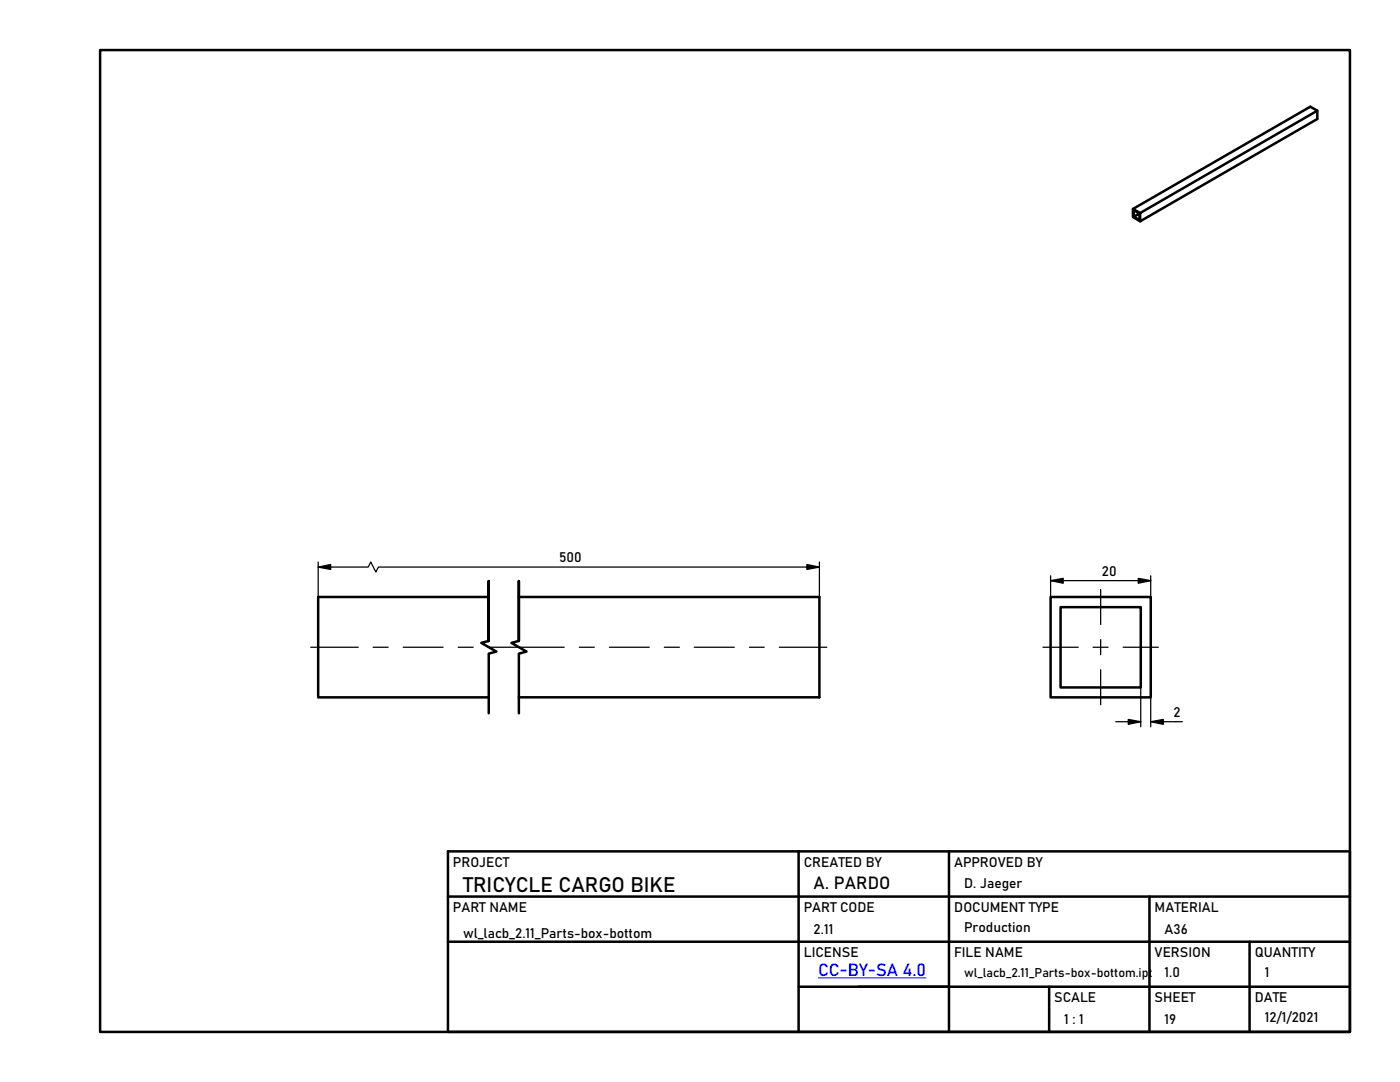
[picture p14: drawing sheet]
<svg xmlns="http://www.w3.org/2000/svg" width="279mm" height="216mm" viewBox="0 0 279 216" stroke-linecap="round" stroke-linejoin="round" font-family="sans-serif">
<defs><g id="words">
<text font-size="4.2" x="92.4" y="178">TRICYCLE CARGO BIKE</text>
<text font-size="3.5" x="162.4" y="177.5">A. PARDO</text>
<text font-size="3.5" fill="#00f" x="163.3" y="194.8">CC-BY-SA 4.0</text>
<g font-size="2.7">
<text x="111.6" y="112.1">500</text>
<text x="219.9" y="114.9">20</text>
<text x="234.2" y="143">2</text>
<text x="90.4" y="173">PROJECT</text>
<text x="160.4" y="173">CREATED BY</text>
<text x="190.4" y="173">APPROVED BY</text>
<text x="192.4" y="177.2">D. Jaeger</text>
<text x="90.4" y="181.9">PART NAME</text>
<text x="160.4" y="182">PART CODE</text>
<text x="190.4" y="182">DOCUMENT TYPE</text>
<text x="192.4" y="185.9">Production</text>
<text x="230.4" y="181.9">MATERIAL</text>
<text x="92.4" y="187.2">wl_lacb_2.11_Parts-box-bottom</text>
<text x="160.4" y="190.9">LICENSE</text>
<text x="162.4" y="186.4">2.11</text>
<text x="190.4" y="190.9">FILE NAME</text>
<text x="230.4" y="190.9">VERSION</text>
<text x="232.4" y="186.4">A36</text>
<text x="250.4" y="190.9">QUANTITY</text>
<text x="232.4" y="194.9">1.0</text>
<text x="252.4" y="194.9">1</text>
<text x="210.4" y="199.9">SCALE</text>
<text x="230.4" y="199.9">SHEET</text>
<text x="250.4" y="199.9">DATE</text>
<text x="252.4" y="203.9">12/1/2021</text>
<text x="212.4" y="204.3">1 : 1</text>
<text x="232.4" y="204.3">19</text>
</g>
<text font-size="2.5" x="192.4" y="195">wl_lacb_2.11_Parts-box-bottom.ipt</text>
</g></defs>
<g fill="none" stroke="#000" stroke-width=".5">
<path d="M20 10h249.4v195.9h-249.4zM262.9 22.1l-35.4 20.4v1.7l35.4-20.4v-1.7l-1.4-.8-35.4 20.4v1.6l1.4 .9M226.1 41.7l1.5 .8M227.4 42.6v1.3l-1.1-.6 1.1-.7-1.1-.7v1.4M97.5 119.1h-34v20.1h34M103.5 119.1h60v20h-60M209.7 119.1h20v20.1h-20zM97.5 127.9v-12v12l-1.4 .4 3 1.7-1.6 .4v11.9M103.6 127.9v-12v12l-1.5 .4 3 1.7-1.5 .4v11.9M211.7 121.1h16v16.1h-16zM89.4 169.9h180v36h-180zM89.4 178.9h180"/>
<path d="M159.4 169.9v36M189.4 169.9v36M229.4 178.9v27M89.4 187.9h180M159.4 196.9h110M209.4 196.9v9M249.4 187.9v18"/>
</g>
<g fill="none" stroke="#000" stroke-width=".25">
<path d="M63.5 113.2l2.5-.6v1zM63.5 113.1h10l.5-1 1 2 .5-1h88M63.5 112.1v7M161 112.6l2.5 .6-2.5 .4zM163.5 112.1v7M209.7 115.9l2.5-.5v1zM209.7 115.9h19.9M209.7 114.9v4.2M219.7 117.6v7M227.2 115.4l2.5 .5-2.5 .5zM229.6 114.9v4.2M62 129.1h9.5"/>
<path d="M74.5 129.1h3M80.5 129.1h7.9M91.4 129.1h3M97.4 129.1h15.2M115.6 129.1h3M121.6 129.1h8M132.6 129.1h3M138.5 129.1h8M149.6 129.1h2.9M155.5 129.1h9.5M208.1 129.1h7.1M218.1 129.1h3"/>
<path d="M219.7 127.6v3M219.7 133.6v7M224.2 129.1h7M227.7 137.2v7.8M229.6 139.1v5.9M222.7 144h5M225.2 143.5l2.5 .5-2.5 .5zM229.6 144l2.6-.5v1zM229.6 144h6.4"/>
</g>
<path d="M63.5 113.2l2.5-.6v1zM161 112.6l2.5 .6-2.5 .4zM209.7 115.9l2.5-.5v1zM227.2 115.4l2.5 .5-2.5 .5zM225.2 143.5l2.5 .5-2.5 .5zM229.6 144l2.6-.5v1z" fill="#000"/>
<path d="M163.3 195.1h21.6" fill="none" stroke="#00f" stroke-width=".2"/>
<use href="#words"/>
</svg>
